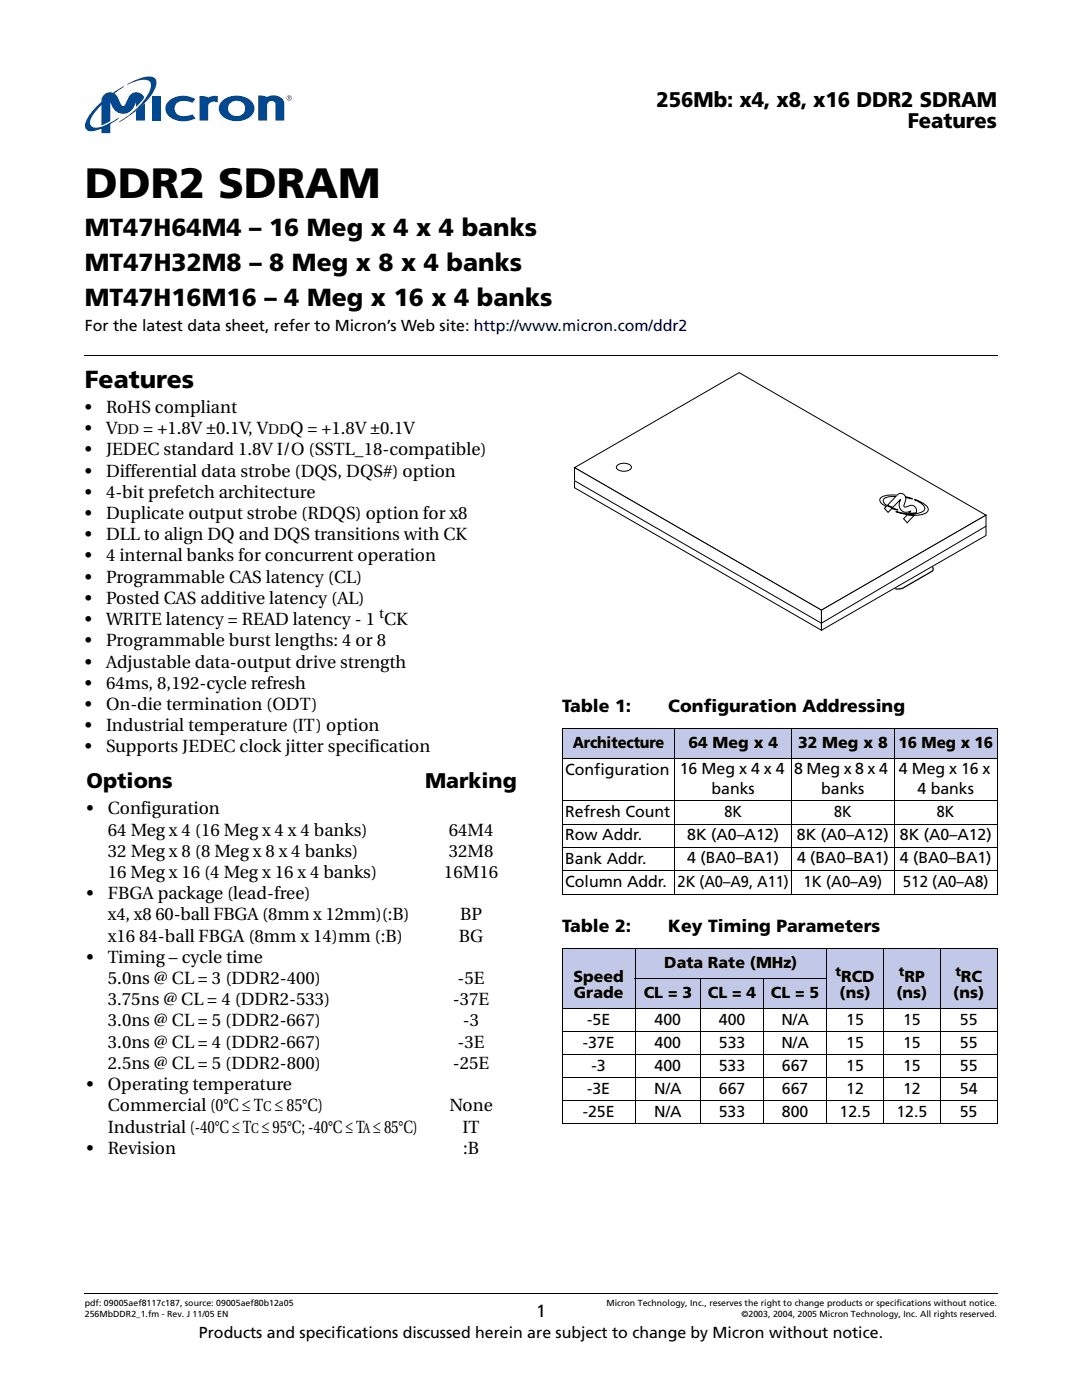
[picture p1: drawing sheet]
<svg xmlns="http://www.w3.org/2000/svg" width="216mm" height="279mm" viewBox="0 0 216 279" stroke-linecap="round" stroke-linejoin="round" font-family="sans-serif">
<defs><g id="words">
<text font-size="8.5" x="16.9" y="39.5">DDR2 SDRAM</text>
<g font-size="4.9">
<text x="16.9" y="47">MT47H64M4 – 16 Meg x 4 x 4 banks</text>
<text x="16.9" y="54.1">MT47H32M8 – 8 Meg x 8 x 4 banks</text>
<text x="16.9" y="61.2">MT47H16M16 – 4 Meg x 16 x 4 banks</text>
<text x="16.9" y="77.4">Features</text>
</g>
<g font-size="4.2">
<text x="131" y="21.3">256Mb: x4, x8, x16 DDR2 SDRAM</text>
<text x="181.1" y="25.5">Features</text>
<text x="17.3" y="157.3">Options</text>
<text x="84.8" y="157.3">Marking</text>
</g>
<g font-size="3.5">
<text x="16.9" y="82.4">•</text>
<text x="21.2" y="82.4">RoHS compliant</text>
<text x="16.9" y="86.7">•</text>
<text x="21.2" y="86.7">V</text>
<text x="28.6" y="86.7">= +1.8V ±0.1V, V</text>
<text x="57.9" y="86.7">Q = +1.8V ±0.1V</text>
<text x="16.9" y="90.9">•</text>
<text x="16.9" y="95.1">•</text>
<text x="21.2" y="90.9">JEDEC standard 1.8V I/O (SSTL_18-compatible)</text>
<text x="21.2" y="95.1">Differential data strobe (DQS, DQS#) option</text>
<text x="16.9" y="99.4">•</text>
<text x="21.2" y="99.4">4-bit prefetch architecture</text>
<text x="16.9" y="103.6">•</text>
<text x="16.9" y="107.8">•</text>
<text x="21.2" y="103.6">Duplicate output strobe (RDQS) option for x8</text>
<text x="21.2" y="107.8">DLL to align DQ and DQS transitions with CK</text>
<text x="16.9" y="112.1">•</text>
<text x="21.2" y="112.1">4 internal banks for concurrent operation</text>
<text x="16.9" y="116.3">•</text>
<text x="21.2" y="116.3">Programmable CAS latency (CL)</text>
<text x="16.9" y="120.5">•</text>
<text x="16.9" y="124.8">•</text>
<text x="21.2" y="120.5">Posted CAS additive latency (AL)</text>
<text x="21.2" y="124.8">WRITE latency = READ latency - 1 CK</text>
<text x="16.9" y="129">•</text>
<text x="21.2" y="129">Programmable burst lengths: 4 or 8</text>
<text x="16.9" y="133.2">•</text>
<text x="16.9" y="137.5">•</text>
<text x="21.2" y="133.2">Adjustable data-output drive strength</text>
<text x="21.2" y="137.5">64ms, 8,192-cycle refresh</text>
<text x="16.9" y="141.7">•</text>
<text x="21.2" y="141.7">On-die termination (ODT)</text>
<text x="112.2" y="142">Table 1:</text>
<text x="133.3" y="142">Configuration Addressing</text>
<text x="16.9" y="145.9">•</text>
<text x="21.2" y="145.9">Industrial temperature (IT) option</text>
<text x="16.9" y="150.2">•</text>
<text x="21.2" y="150.2">Supports JEDEC clock jitter specification</text>
<text x="17.3" y="162.5">•</text>
<text x="21.5" y="162.5">Configuration</text>
<text x="21.5" y="166.8">64 Meg x 4 (16 Meg x 4 x 4 banks)</text>
<text x="89.5" y="166.8">64M4</text>
<text x="21.5" y="171">32 Meg x 8 (8 Meg x 8 x 4 banks)</text>
<text x="89.5" y="171">32M8</text>
<text x="17.3" y="179.5">•</text>
<text x="21.5" y="179.5">FBGA package (lead-free)</text>
<text x="21.5" y="175.2">16 Meg x 16 (4 Meg x 16 x 4 banks)</text>
<text x="88.6" y="175.2">16M16</text>
<text x="21.5" y="183.7">x4, x8 60-ball FBGA (8mm x 12mm)(:B)</text>
<text x="91.8" y="183.7">BP</text>
<text x="21.5" y="187.9">x16 84-ball FBGA (8mm x 14)mm (:B)</text>
<text x="91.6" y="187.9">BG</text>
<text x="112.2" y="186.1">Table 2:</text>
<text x="133.3" y="186.1">Key Timing Parameters</text>
<text x="17.3" y="192.2">•</text>
<text x="21.5" y="192.2">Timing – cycle time</text>
<text x="21.5" y="196.4">5.0ns @ CL = 3 (DDR2-400)</text>
<text x="91.3" y="196.4">-5E</text>
<text x="21.5" y="200.6">3.75ns @ CL = 4 (DDR2-533)</text>
<text x="90.3" y="200.6">-37E</text>
<text x="21.5" y="204.9">3.0ns @ CL = 5 (DDR2-667)</text>
<text x="21.5" y="209.1">3.0ns @ CL = 4 (DDR2-667)</text>
<text x="91.3" y="209.1">-3E</text>
<text x="92.4" y="204.9">-3</text>
<text x="21.5" y="213.3">2.5ns @ CL = 5 (DDR2-800)</text>
<text x="90.3" y="213.3">-25E</text>
<text x="17.3" y="217.6">•</text>
<text x="21.5" y="217.6">Operating temperature</text>
<text x="21.5" y="221.8">Commercial (0°C ≤ T ≤ 85°C)</text>
<text x="89.7" y="221.8">None</text>
<text x="21.5" y="226">Industrial (-40°C ≤ T ≤ 95°C; -40°C≤ T ≤ 85°C)</text>
<text x="92.3" y="226">IT</text>
<text x="17.3" y="230.3">•</text>
<text x="21.5" y="230.3">Revision</text>
<text x="92.4" y="230.3">:B</text>
<text x="107" y="262.8">1</text>
</g>
<g font-size="3.2">
<text x="16.9" y="66">For the latest data sheet, refer to Micron’s Web site: http://www.micron.com/ddr2</text>
<text x="114.3" y="149.2">Architecture</text>
<text x="137.4" y="149.2">64 Meg x 4</text>
<text x="159.2" y="149.2">32 Meg x 8</text>
<text x="179.3" y="149.2">16 Meg x 16</text>
<text x="112.8" y="154.6">Configuration</text>
<text x="135.6" y="154.5">16 Meg x 4 x 4</text>
<text x="158.5" y="154.5">8 Meg x 8 x 4</text>
<text x="179.4" y="154.5">4 Meg x 16 x</text>
<text x="142" y="158.4">banks</text>
<text x="163.9" y="158.4">banks</text>
<text x="183.1" y="158.4">4 banks</text>
<text x="112.8" y="167.7">Row Addr.</text>
<text x="112.8" y="163">Refresh Count</text>
<text x="137.1" y="167.6">8K (A0–A12)</text>
<text x="144.5" y="163">8K</text>
<text x="159" y="167.6">8K (A0–A12) 8K (A0–A12)</text>
<text x="166.4" y="163">8K</text>
<text x="187" y="163">8K</text>
<text x="112.8" y="172.4">Bank Addr.</text>
<text x="137.1" y="172.3">4 (BA0–BA1)</text>
<text x="159" y="172.3">4 (BA0–BA1) 4 (BA0–BA1)</text>
<text x="112.8" y="177">Column Addr.</text>
<text x="135.2" y="177">2K (A0–A9, A11)</text>
<text x="160.3" y="177">1K (A0–A9)</text>
<text x="180.2" y="177">512 (A0–A8)</text>
<text x="114.4" y="196.1">Speed</text>
<text x="132.5" y="193.3">Data Rate (MHz)</text>
<text x="167.8" y="196.1">RCD</text>
<text x="180.5" y="196.1">RP</text>
<text x="191.7" y="196.1">RC</text>
<text x="114.5" y="199.2">Grade</text>
<text x="128.4" y="199.2">CL = 3</text>
<text x="141.3" y="199.2">CL = 4</text>
<text x="153.8" y="199.2">CL = 5</text>
<text x="167.5" y="199.2">(ns)</text>
<text x="178.9" y="199.2">(ns)</text>
<text x="190.2" y="199.2">(ns)</text>
<text x="116.3" y="209.1">-37E</text>
<text x="117.2" y="204.5">-5E</text>
<text x="130.6" y="204.5">400</text>
<text x="130.6" y="209.1">400</text>
<text x="143.4" y="204.5">400</text>
<text x="143.4" y="209.1">533</text>
<text x="155.9" y="209.1">N/A</text>
<text x="155.9" y="204.5">N/A</text>
<text x="168.8" y="204.5">15</text>
<text x="168.8" y="209.1">15</text>
<text x="180.2" y="204.5">15</text>
<text x="180.2" y="209.1">15</text>
<text x="191.5" y="204.5">55</text>
<text x="191.5" y="209.1">55</text>
<text x="118" y="213.7">-3</text>
<text x="130.6" y="213.7">400</text>
<text x="143.4" y="213.7">533</text>
<text x="156" y="213.7">667</text>
<text x="168.8" y="213.7">15</text>
<text x="180.2" y="213.7">15</text>
<text x="191.5" y="213.7">55</text>
<text x="117.2" y="218.3">-3E</text>
<text x="130.5" y="218.3">N/A</text>
<text x="143.4" y="218.3">667</text>
<text x="156" y="218.3">667</text>
<text x="168.8" y="218.3">12</text>
<text x="180.2" y="218.3">12</text>
<text x="191.5" y="218.3">54</text>
<text x="116.3" y="222.9">-25E</text>
<text x="130.5" y="222.9">N/A</text>
<text x="143.4" y="222.9">533</text>
<text x="156" y="222.9">800</text>
<text x="167.5" y="222.9">12.5</text>
<text x="178.9" y="222.9">12.5</text>
<text x="191.5" y="222.9">55</text>
<text x="39.7" y="267.1">Products and specifications discussed herein are subject to change by Micron without notice.</text>
</g>
<g font-size="2.8">
<text x="23.4" y="86.7">DD</text>
<text x="53.5" y="86.7">DD</text>
<text x="75.6" y="123.4">t</text>
<text x="52.5" y="221.8">C</text>
<text x="50.1" y="226">C</text>
<text x="72.5" y="226">A</text>
</g>
<g font-size="2.5">
<text x="166.7" y="194.8">t</text>
<text x="179.4" y="194.8">t</text>
<text x="190.6" y="194.8">t</text>
</g>
<g font-size="1.8">
<text x="16.9" y="260.7">pdf: 09005aef8117c187, source: 09005aef80b12a05</text>
<text x="16.9" y="262.8">256MbDDR2_1.fm - Rev. J 11/05 EN</text>
<text x="121" y="260.7">Micron Technology, Inc., reserves the right to change products or specifications without notice.</text>
<text x="148" y="262.8">©2003, 2004, 2005 Micron Technology, Inc. All rights reserved.</text>
</g>
</g></defs>
<path d="M16.8 258.1l.1 .2z" fill="#000"/>
<path d="M16.9 258.2h182.2" fill="none" stroke="#000" stroke-width=".2"/>
<g fill="#fff">
<path d="M16.9 28h182.1v1.7h-182.1z"/>
<path d="M16.9 15.3h41.5v11.3h-41.5z"/>
</g>
<g fill="#004990">
<path d="M33.8 20a4.6 4.6 0 0 1 5.2-.2l-.6 .7a2.9 2.9 0 0 0-3.3 .3 1.6 1.6 0 0 0 .1 1.8 1.6 1.6 0 0 0 1.8 .6l1.4-.4 .6 .8a4.7 4.7 0 0 1-5.6-.8 2.01 2.01 0 0 1 .4-2.8z"/>
<path d="M51.5 19.1a2.24 2.24 0 0 1 1.8 .3l.6-.3a2.42 2.42 0 0 1 2.7 1.1l.1 3.9h-1.7v-3.3a.85 .85 0 0 0-1-.7 .85 .85 0 0 0-.7 .9v3.1h-1.8z"/>
<path d="M30.4 19.2h1.7v4.9h-1.7z"/>
<path d="M39.8 19.2l1.3 .1 .4 .2 1-.4 1 .1v1.2l-.5-.1a1.18 1.18 0 0 0-1.5 .8v3h-1.7z"/>
<path d="M27.1 22.1l1.8-1.6v3.6h-1.8z"/>
<path d="M46.1 20.5a1.68 1.68 0 0 1 2.1-.1 1.68 1.68 0 0 1 .5 2.1 1.69 1.69 0 0 1-2.3 .5 1.69 1.69 0 0 1-.6-2.2zM44.5 20a2.11 2.11 0 0 0 .5 3.7 4.4 4.4 0 0 0 5.4-.9 2.13 2.13 0 0 0-1-3.2 4.6 4.6 0 0 0-4.9 .4z"/>
</g>
<path d="M25.4 16.8a9.2 9.2 0 0 1 4.9-1.5 1.26 1.26 0 0 1 .8 1.8 14 14 0 0 1-4.9 5.7l-2.5 1.6 .4-.4a14.8 14.8 0 0 0 5.9-6.3 1.22 1.22 0 0 0-.1-1.3 1.22 1.22 0 0 0-1.3-.5l-1.2 .2-2 .8z" fill="#00817a"/>
<g fill="#004990">
<path d="M20.7 18.9a2.18 2.18 0 0 1 1.9-.4l2.1-1.3-1.9 1.5 .7 .7 .8 1.6 .4 .1 .3-.2a3.3 3.3 0 0 1 1.5-2.3 1.55 1.55 0 0 1 2.2 1l-1.6 1.8v-1a2.8 2.8 0 0 1-2.5 2.3 2.34 2.34 0 0 1-2.2-1.5l-.4-.8v3.8l-1.8 .8v-4.1l-.7 .8a5 5 0 0 0-1.5 3 1.14 1.14 0 0 0 1.4 .8 18 18 0 0 0 4.4-2l-1.8 1.3v1.8h-1.8v-.9a3.7 3.7 0 0 1-2.8 .3 1.36 1.36 0 0 1-.2-1.8 11.1 11.1 0 0 1 3-3.9 1.78 1.78 0 0 1 .5-1.4z"/>
<path d="M57.1 19.6a.55 .55 0 0 1 1.1 0 .55 .55 0 0 1-1.1 0zM57.2 19.6a.45 .45 0 0 0 .9 0 .45 .45 0 0 0-.9 0zM57.5 19.2l.4 .1-.1 .3 .2 .3-.3-.3-.2 .3zM57.6 19.3v.2h.2v-.2z"/>
</g>
<path d="M16.8 70.8l.1 .2z" fill="#000"/>
<path d="M16.9 70.9h182.2" fill="none" stroke="#000" stroke-width=".2"/>
<g fill="#c2c8e8">
<path d="M112.2 145.4h22.5v5.9h-22.5z"/>
<path d="M134.7 145.4h23.2v5.9h-23.2z"/>
<path d="M157.9 145.4h20.6v5.9h-20.6z"/>
<path d="M178.5 145.4h20.5v5.9h-20.5z"/>
<path d="M112.2 189.4h14.5v12h-14.5z"/>
<path d="M126.7 189.4h38.3v6h-38.3z"/>
<path d="M165 189.4h11.3v12h-11.3z"/>
<path d="M176.3 189.4h11.3v12h-11.3z"/>
<path d="M187.6 189.4h11.4v12h-11.4z"/>
<path d="M126.7 195.4h13.1v6h-13.1z"/>
<path d="M139.8 195.4h12.6v6h-12.6z"/>
<path d="M152.4 195.4h12.6v6h-12.6z"/>
</g>
<g fill="none" stroke="#000" stroke-width=".2">
<path d="M112.1 145.4h87M112.1 151.3h87M112.1 159.8h87M112.2 145.4v33M134.7 145.3v33.2M157.9 145.3v33.2M178.5 145.3v33.2M199 145.4v33M112.1 164.5h87M112.1 169.1h87M112.1 173.8h87M112.1 178.4h87"/>
<path d="M112.1 189.4h87M112.2 189.5v34.7M126.7 195.4h38.3M126.7 189.3v35.1M139.8 195.3v29.1M152.4 195.3v29.1M165 189.3v35.1M176.3 189.3v35.1M187.6 189.3v35.1M199 189.5v34.7M112.1 201.4h87M112.1 206h87"/>
<path d="M112.1 210.5h87M112.1 215.1h87M112.1 219.7h87M112.1 224.3h87"/>
</g>
<path d="M114.2 74.1h82.8v52h-82.8z" fill="#fff"/>
<path d="M114.6 93.3l32.9-18.9 49.2 28.4-32.8 19z" fill="none" stroke="#000" stroke-width=".2"/>
<path d="M114.6 93.3l49.3 28.5v4l-49.3-28.5z" fill="#fff"/>
<path d="M114.6 93.3l49.3 28.5v4l-49.3-28.5z" fill="none" stroke="#000" stroke-width=".2"/>
<path d="M114.6 95.9l49.3 28.5z" fill="#fff"/>
<path d="M114.6 95.9l49.3 28.5" fill="none" stroke="#000" stroke-width=".2"/>
<path d="M186.1 113.2a.68 .68 0 0 1-.5 1l-5.5 3.2-1.4 .1" fill="none" stroke="#000" stroke-width=".25"/>
<path d="M163.9 121.8l32.8-19v4.1l-32.8 18.9z" fill="#fff"/>
<path d="M175.7 99.4a4.2 4.2 0 0 1 3.3-.6 1.02 1.02 0 0 1 1.7 .3l1.4 .5-1.4-.3-.3 1.7 .3 .2 .9-.3a1.01 1.01 0 0 1 1.1 .3 1.01 1.01 0 0 1 .1 1.1l-1.4 .1 .4-.4a1.58 1.58 0 0 1-2.1-.3 1.58 1.58 0 0 1 0-2l-1.5 1.6-1.1-.5 1.7-1.7h-.7a1.86 1.86 0 0 0-1.9 .8 1.47 1.47 0 0 0 1.2 1.2l1.8 .7-1.3-.3-.7 .8-.7-.8 .4-.4a1.79 1.79 0 0 1-1.3-1.4zM178.8 102.1h.3a8.2 8.2 0 0 0 5 0l.3-.3a1.01 1.01 0 0 0-.6-1.3l-1.3-.8a4.8 4.8 0 0 1 2.7 1.7 .94 .94 0 0 1-.8 1.2 9.9 9.9 0 0 1-5.6-.5zM181.1 102.7l1.3 .1-1.4 1.5-.7-.8zM196.7 105l-32.8 19.4M163.9 121.8l32.8-19v4.1l-32.8 18.9z" fill="none" stroke="#000" stroke-width=".2"/>
<path d="M122.6 92.6a4.5 4.5 0 0 1 3.3 0l.1 .2a3.5 3.5 0 0 1-3.5 0z" fill="#fff"/>
<path d="M123.3 92.8a2.26 2.26 0 0 1 2.6 .2 .65 .65 0 0 1-.5 .9 2.17 2.17 0 0 1-2.3-.4l-.1-.2z" fill="#fff" stroke="#000" stroke-width=".2"/>
<use href="#words"/>
</svg>
